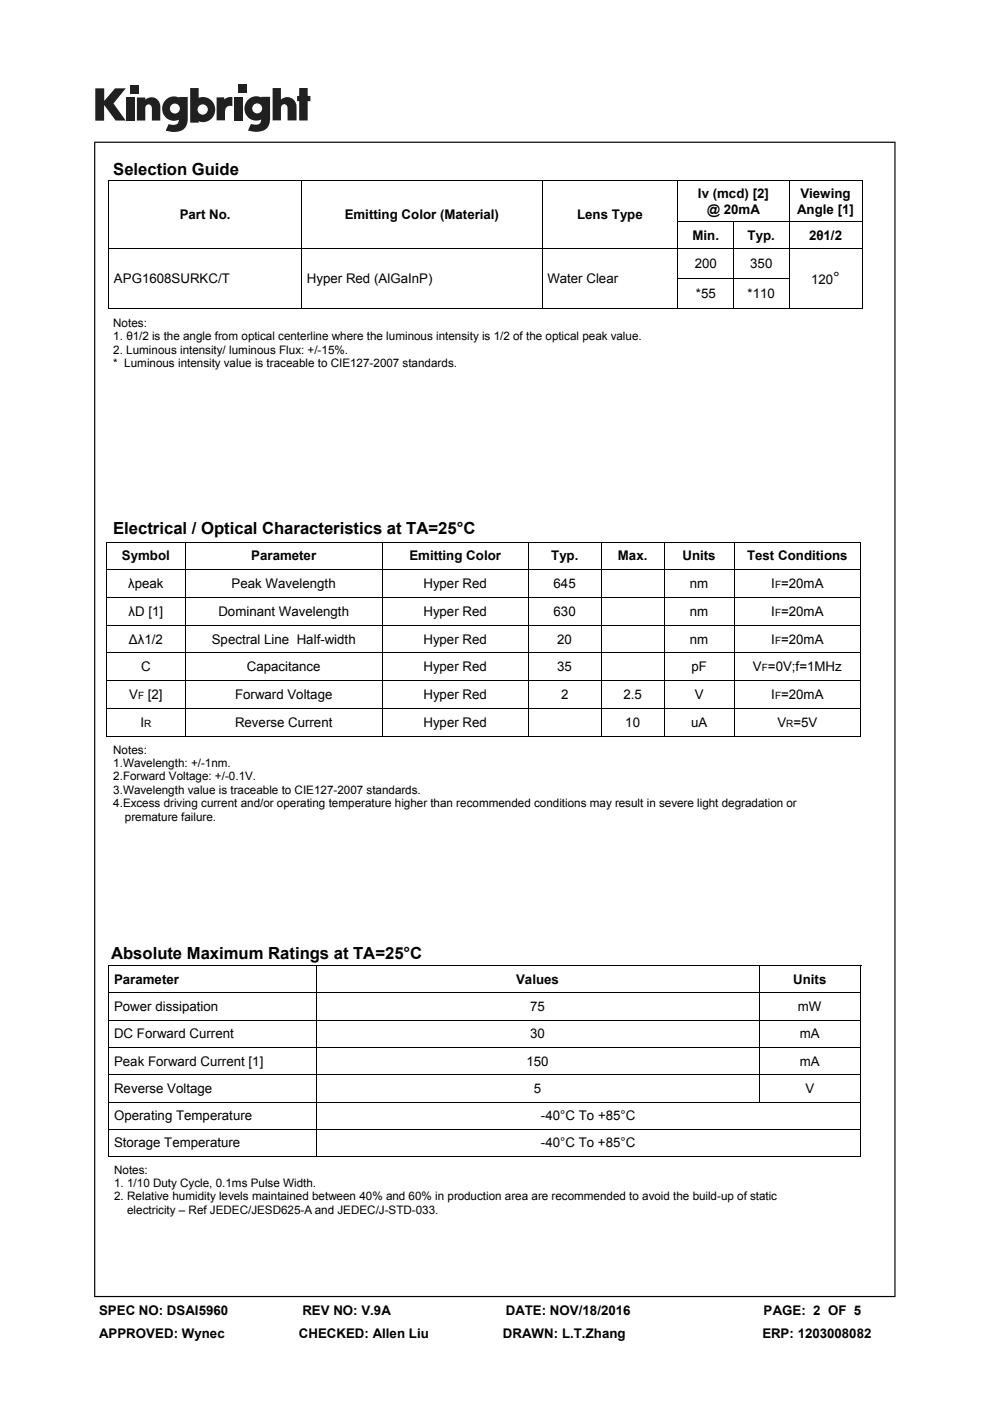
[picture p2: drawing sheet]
<svg xmlns="http://www.w3.org/2000/svg" width="210mm" height="297mm" viewBox="0 0 210 297" stroke-linecap="round" stroke-linejoin="round" font-family="sans-serif">
<defs><g id="words">
<g font-size="3.5">
<text x="24" y="37.1">Selection Guide</text>
<text x="176.7" y="60.2">°</text>
<text x="24" y="113.3">Electrical / Optical Characteristics at TA=25°C</text>
<text x="23.6" y="203.3">Absolute Maximum Ratings at TA=25°C</text>
</g>
<g font-size="2.8">
<text x="38.1" y="46.5">Part No.</text>
<text x="73.1" y="46.5">Emitting Color (Material)</text>
<text x="122.4" y="46.5">Lens Type</text>
<text x="148" y="42.1">Iv (mcd) [2]</text>
<text x="150" y="45.3">@ 20mA</text>
<text x="169.1" y="45.3">Angle [1]</text>
<text x="169.8" y="42.1">Viewing</text>
<text x="146.9" y="50.9">Min.</text>
<text x="158.6" y="50.9">Typ.</text>
<text x="171.6" y="50.9">2θ1/2</text>
<text x="24.2" y="60">APG1608SURKC/T</text>
<text x="65.1" y="60">Hyper Red (AlGaInP)</text>
<text x="116.1" y="60">Water Clear</text>
<text x="147.4" y="56.9">200</text>
<text x="159.1" y="56.9">350</text>
<text x="147.6" y="63.1">*55</text>
<text x="158.6" y="63.1">*110</text>
<text x="172" y="60.2">120</text>
<text x="25.8" y="118.8">Symbol</text>
<text x="53.3" y="118.8">Parameter</text>
<text x="86.8" y="118.8">Emitting Color</text>
<text x="116.9" y="118.8">Typ.</text>
<text x="131.1" y="118.8">Max.</text>
<text x="144.8" y="118.8">Units</text>
<text x="158.5" y="118.8">Test Conditions</text>
<text x="27.2" y="124.7">λpeak</text>
<text x="49.1" y="124.7">Peak Wavelength</text>
<text x="89.8" y="124.7">Hyper Red</text>
<text x="117.4" y="124.7">645</text>
<text x="146.3" y="124.7">nm</text>
<text x="163.6" y="124.7">I =20mA</text>
<text x="27.3" y="130.6">λD [1]</text>
<text x="46.3" y="130.6">Dominant Wavelength</text>
<text x="89.8" y="130.6">Hyper Red</text>
<text x="117.4" y="130.6">630</text>
<text x="146.3" y="130.6">nm</text>
<text x="163.6" y="130.6">I =20mA</text>
<text x="27.3" y="136.5">Δλ1/2</text>
<text x="44.9" y="136.5">Spectral Line Half-width</text>
<text x="89.8" y="136.5">Hyper Red</text>
<text x="118.2" y="136.5">20</text>
<text x="146.3" y="136.5">nm</text>
<text x="163.6" y="136.5">I =20mA</text>
<text x="29.9" y="142.4">C</text>
<text x="52.3" y="142.4">Capacitance</text>
<text x="89.8" y="142.4">Hyper Red</text>
<text x="118.2" y="142.4">35</text>
<text x="146.6" y="142.4">pF</text>
<text x="159.7" y="142.4">V =0V;f=1MHz</text>
<text x="27.4" y="148.3">V</text>
<text x="31.3" y="148.3">[2]</text>
<text x="49.8" y="148.3">Forward Voltage</text>
<text x="89.8" y="148.3">Hyper Red</text>
<text x="119" y="148.3">2</text>
<text x="132.2" y="148.3">2.5</text>
<text x="147.4" y="148.3">V</text>
<text x="163.6" y="148.3">I =20mA</text>
<text x="29.8" y="154.1">I</text>
<text x="49.8" y="154.1">Reverse Current</text>
<text x="89.8" y="154.1">Hyper Red</text>
<text x="132.6" y="154.1">10</text>
<text x="146.6" y="154.1">uA</text>
<text x="164.9" y="154.1">V =5V</text>
<text x="24.2" y="208.6">Parameter</text>
<text x="109.5" y="208.6">Values</text>
<text x="168.2" y="208.6">Units</text>
<text x="24.2" y="214.3">Power dissipation</text>
<text x="112.4" y="214.3">75</text>
<text x="169.2" y="214.3">mW</text>
<text x="24.2" y="220.1">DC Forward Current</text>
<text x="112.4" y="220.1">30</text>
<text x="169.7" y="220.1">mA</text>
<text x="24.2" y="225.9">Peak Forward Current [1]</text>
<text x="111.7" y="225.9">150</text>
<text x="169.7" y="225.9">mA</text>
<text x="24.2" y="231.7">Reverse Voltage</text>
<text x="113.2" y="231.7">5</text>
<text x="170.8" y="231.7">V</text>
<text x="24.2" y="237.5">Operating Temperature</text>
<text x="114.7" y="237.5">-40°C To +85°C</text>
<text x="24.2" y="243.3">Storage Temperature</text>
<text x="114.7" y="243.3">-40°C To +85°C</text>
<text x="21" y="278.7">SPEC NO: DSAI5960</text>
<text x="64.1" y="278.7">REV NO: V.9A</text>
<text x="107.3" y="278.7">DATE: NOV/18/2016</text>
<text x="162" y="278.7">PAGE: 2 OF 5</text>
<text x="21" y="283.6">APPROVED: Wynec</text>
<text x="63.4" y="283.6">CHECKED: Allen Liu</text>
<text x="106.7" y="283.6">DRAWN: L.T.Zhang</text>
<text x="161.7" y="283.6">ERP: 1203008082</text>
</g>
<g font-size="2.5">
<text x="24" y="69.3">Notes:</text>
<text x="24" y="72.1">1. θ1/2 is the angle from optical centerline where the luminous intensity is 1/2 of the optical peak value.</text>
<text x="24" y="75">2. Luminous intensity/ luminous Flux: +/-15%.</text>
<text x="24" y="77.8">* Luminous intensity value is traceable to CIE127-2007 standards.</text>
<text x="24" y="159.8">Notes:</text>
<text x="24" y="162.6">1.Wavelength: +/-1nm.</text>
<text x="24" y="165.4">2.Forward Voltage: +/-0.1V.</text>
<text x="24" y="168.3">3.Wavelength value is traceable to CIE127-2007 standards.</text>
<text x="24" y="171.1">4.Excess driving current and/or operating temperature higher than recommended conditions may result in severe light degradation or</text>
<text x="26.5" y="174">premature failure.</text>
<text x="24.2" y="248.8">Notes:</text>
<text x="24.2" y="251.7">1. 1/10 Duty Cycle, 0.1ms Pulse Width.</text>
<text x="24.2" y="254.5">2. Relative humidity levels maintained between 40% and 60% in production area are recommended to avoid the build-up of static</text>
<text x="27" y="257.3">electricity – Ref JEDEC/JESD625-A and JEDEC/J-STD-033.</text>
</g>
<g font-size="2.1">
<text x="164.4" y="124.7">F</text>
<text x="164.4" y="130.6">F</text>
<text x="164.4" y="136.5">F</text>
<text x="161.6" y="142.4">F</text>
<text x="29.3" y="148.3">F</text>
<text x="164.4" y="148.3">F</text>
<text x="30.6" y="154.1">R</text>
<text x="166.8" y="154.1">R</text>
</g>
</g></defs>
<g fill="#231f20">
<path d="M20.2 18.7h1.9v2.7l2.3-2.7h2.3l-2.6 3.2 2.6 3.7h-2.2l-2.4-3.3v3.3h-1.9z"/>
<path d="M26.7 20.7h1.8v4.9h-1.8z"/>
<path d="M49.6 20.7h1.8v4.9h-1.8z"/>
<path d="M27.6 18h1.8v1.8h-1.8z"/>
<path d="M50.6 17.9h1.8v1.8h-1.8z"/>
<path d="M29 20.7h1.8v.4a1.9 1.9 0 0 1 2.2-.3 1.9 1.9 0 0 1 1 2v2.8h-1.8v-2.7a.7 .7 0 0 0-.7-.8 .7 .7 0 0 0-.7 .8v2.7h-1.8z"/>
<path d="M45.9 20.6h1.7v.5a2.02 2.02 0 0 1 1.7-.5v1.9h-.2a1.12 1.12 0 0 0-1.4 1.3v1.7h-1.8z"/>
<path d="M57.8 18.7h1.8v2.4a1.98 1.98 0 0 1 2.2-.3 1.98 1.98 0 0 1 1.1 2v2.7h-1.9v-2.6a.7 .7 0 0 0-.7-.8 .7 .7 0 0 0-.7 .8v2.6h-1.8z"/>
<path d="M63.5 18.7h1.8v1.6h.5v1.1h-.5v4.1h-1.8v-4.1h-.5v-1.1h.5z"/>
<path d="M40.3 18.7v7.3h1.8v-.3a2.63 2.63 0 0 0 3.5-2.5 2.63 2.63 0 0 0-3.5-2.5v-2zM41.9 23.2a1.1 1.1 0 0 1 2.2 0 1.1 1.1 0 0 1-2.2 0z"/>
<path d="M35.3 21a2.56 2.56 0 0 0-.6 3.3 2.56 2.56 0 0 0 3.2 1.1 1.09 1.09 0 0 1-1.5 1.1l-.6-.2-.7 1.4a5.3 5.3 0 0 0 3.8-.2 2.69 2.69 0 0 0 .9-2.4v-4.5h-1.8v.1l-.8-.2a2.44 2.44 0 0 0-1.9 .5zM36 23a1.06 1.06 0 0 1 2.1 0 1.06 1.06 0 0 1-2.1 0z"/>
<path d="M52.8 21a2.56 2.56 0 0 0-.6 3.3 2.56 2.56 0 0 0 3.2 1 1.09 1.09 0 0 1-1.5 1.1l-.7-.1-.6 1.4a5.3 5.3 0 0 0 3.7-.3 2.69 2.69 0 0 0 1-2.3v-4.6h-1.8v.2l-.9-.3a2.44 2.44 0 0 0-1.8 .6zM53.5 23a1.06 1.06 0 0 1 2.1 0 1.06 1.06 0 0 1-2.1 0z"/>
</g>
<path d="M20 30v245h169.9v-245zM20.2 30.3h169.5v244.5h-169.5z" fill="#000"/>
<g fill="none" stroke="#000" stroke-width=".21">
<path d="M23 38.4h160M23.1 38.3v26.9M64 38.4v14.2M115 38.4v14.2M143.8 38.4v8.6M167.4 38.4v8.6M182.9 38.3v26.9M23.2 52.7h159.6M64 52.8v12.4M115 52.8v12.4M143.7 47.1h39.1M143.7 59.1h23.7"/>
<path d="M143.8 47.1v5.5M143.8 52.8v12.4M155.7 47.1v5.5M155.7 52.8v12.4M167.4 47.1v5.5M167.4 52.8v12.4M23 65.3h160M22.5 114.9h160.1M22.6 114.9v41.1M39.3 115v5.6M81.2 115v5.6M112 115v5.6"/>
<path d="M127.6 115v5.6M140.9 115v5.6M155.8 115v5.6M182.6 114.9v41.1M22.7 120.7h159.8M22.7 126.7h159.8M22.7 132.6h159.8M22.7 138.4h159.8M39.3 120.8v5.8M39.3 126.7v5.8M39.3 132.6v5.7M39.3 138.5v5.8"/>
<path d="M81.2 120.8v5.8M81.2 126.7v5.8M81.2 132.6v5.7M81.2 138.5v5.8M112 120.8v5.8M112 126.7v5.8M112 132.6v5.7M112 138.5v5.8M127.6 120.8v5.8M127.6 126.7v5.8M127.6 132.6v5.7M127.6 138.5v5.8"/>
<path d="M140.9 120.8v5.8M140.9 126.7v5.8M140.9 132.6v5.7M140.9 138.5v5.8M155.8 120.8v5.8M155.8 126.7v5.8M155.8 132.6v5.7M155.8 138.5v5.8M22.5 156.1h160.1M22.7 144.3h159.8M22.7 150.3h159.8M39.3 144.4v5.8"/>
<path d="M39.3 150.3v5.7M81.2 144.4v5.8M81.2 150.3v5.7M112 144.4v5.8M112 150.3v5.7M127.6 144.4v5.8M127.6 150.3v5.7M140.9 144.4v5.8M140.9 150.3v5.7M155.8 144.4v5.8M155.8 150.3v5.7M23 204.8h159.7"/>
<path d="M23.1 204.7v40.4M23.2 210.5h159.3M23.2 216.3h159.3M67 204.9v5.5M67 210.6v5.6M67 216.4v5.6M161 204.9v5.5M161 210.6v5.6M161 216.4v5.6M182.6 204.7v40.4M23.2 222.1h159.3M23.2 227.9h159.3"/>
<path d="M23.2 233.7h159.3M23.2 239.5h159.3M67 222.2v5.6M67 228v5.6M67 233.8v5.6M67 239.6v5.5M161 222.2v5.6M161 228v5.6M23 245.2h159.7"/>
</g>
<use href="#words"/>
</svg>
